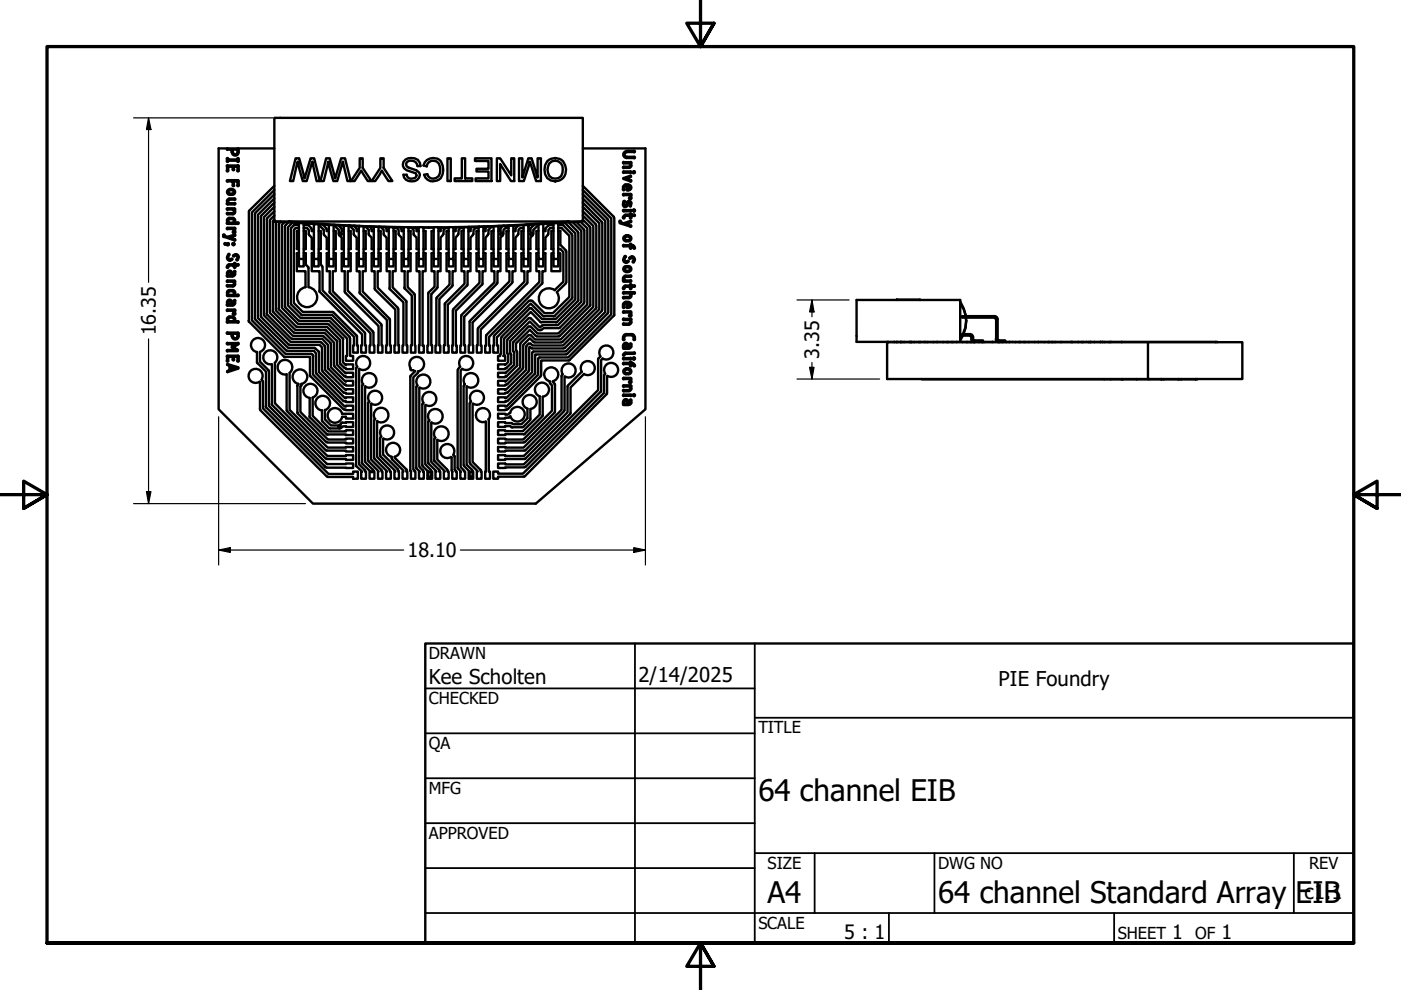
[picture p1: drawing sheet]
<svg xmlns="http://www.w3.org/2000/svg" width="297mm" height="210mm" viewBox="0 0 297 210" stroke-linecap="round" stroke-linejoin="round" font-family="sans-serif">
<defs><g id="words">
<g font-size="6.3">
<text x="160.8" y="169.9">64 channel EIB</text>
<text x="162.8" y="191.4">A4</text>
<text x="198.9" y="191.6">64 channel Standard Array</text>
<text x="274.7" y="191.6">EIB</text>
</g>
<g font-size="4.3">
<text x="90.9" y="145.1">Kee Scholten</text>
<text x="135.4" y="144.5">2/14/2025</text>
<text x="211.7" y="145.5">PIE Foundry</text>
<text x="276.6" y="190.7">c1.1</text>
</g>
<g font-size="4.2">
<text x="33" y="71.1" transform="rotate(-90 33 71.1)">16.35</text>
<text x="173.7" y="76" transform="rotate(-90 173.7 76)">3.35</text>
<text x="86.4" y="118.1">18.10</text>
<text x="179" y="199.1">5 : 1</text>
<text x="248.5" y="199.1">1</text>
<text x="259" y="199.1">1</text>
</g>
<g font-size="3.5">
<text x="90.9" y="139.7">DRAWN</text>
<text x="90.9" y="149.3">CHECKED</text>
<text x="160.8" y="155.5">TITLE</text>
<text x="90.9" y="158.8">QA</text>
<text x="90.9" y="168.3">MFG</text>
<text x="90.9" y="177.8">APPROVED</text>
<text x="162.8" y="184.2">SIZE</text>
<text x="198.9" y="184.2">DWG NO</text>
<text x="277.6" y="184.2">REV</text>
<text x="160.8" y="196.9">SCALE</text>
<text x="237" y="199.1">SHEET</text>
<text x="253.4" y="199.1">OF</text>
</g>
</g></defs>
<!-- layer: Visible (ANSI) -->
<g fill="none" stroke="#000" stroke-width=".51">
<path d="M48.1 34.2l.1 .1 .2-.2h2v.1M48.1 36.2l.1 .2 .2-.2M48.1 33.7l.1-.2 .2 .2M48.1 33.7v.5M48.1 35.2v1M48.2 35l-.1 .2M48.2 31.5l-.1 .1 .1 .2M48.3 38.5h1v.8l.2 .2 .2-.2M48.3 31.7h.8v.5M48.3 35.1h2.2M48.4 33.7v.1h2v-.1M49.1 32.3a.73 .73 0 0 0 .8 .7 .73 .73 0 0 0 .7-.7"/>
<path d="M49.3 32.2v-.5h1.1v.5M49.4 32.3a.48 .48 0 0 0 .5 .4 .48 .48 0 0 0 .5-.4M49.6 35.9v-.6h.8v.9M49.6 39.3v-.8h.8v.8M49.7 35.9l-.3 .2-.1-.8h-.9v.9M50.3 33.7l.2-.2 .1 .2M50.3 36.2l.2 .2 .1-.2M50.5 35l.1 .2v1M50.5 31.5l.1 .1M50.5 38.3v.1M50.5 38.2h-2.3l-.1 .2 .1 .1M50.6 33.7v.6l-.3-.1"/>
<path d="M50.6 38.3v1l-.1 .2-.2-.2M50.6 31.6v.6M58.2 31.5h-11.8v55.3l20 20h47.2l23.2-20v-55.3h-13.2M58.2 39.4l-5.4 5.5M58.2 25h65.4v22h-65.4zM62.7 33.6h.7l1.2 4.2 1.2-4.2h.8l1.2 4.8h-.7l-.9-4.1-1.2 4.1h-.8l-1.1-4.1-.9 4.1h-.7zM69.2 33.6h.7l1.2 4.2 1.2-4.2h.9l1.2 4.8h-.7l-1-4.1-1.2 4.1h-.8l-1.1-4.1-1 4.1h-.7zM76.3 33.6h.6v2l1.8 2.8h-.7l-1.4-2.2-1.4 2.2h-.8l1.9-2.8zM80.6 33.6h.7v2l1.9 2.8h-.8l-1.4-2.2-1.4 2.2h-.8l1.8-2.8zM86 33.8a2 2 0 0 1 3.2 1.4h-.7a1.34 1.34 0 0 0-.9-1.1 1.34 1.34 0 0 0-1.4 .4v.8l2.1 .8 .5 .4a1.34 1.34 0 0 1-.1 1.4 1.34 1.34 0 0 1-1.4 .6 1.54 1.54 0 0 1-1.8-1.4h.7a.89 .89 0 0 0 1.1 .8l.6-.1 .3-.3 .1-.3-.2-.5-1.9-.6a1.3 1.3 0 0 1-.2-2.3zM90.5 33.9a2.16 2.16 0 0 1 2.5-.1 2.16 2.16 0 0 1 1 2.2 2.11 2.11 0 0 1-1.6 2.4 2.11 2.11 0 0 1-2.5-1.3l.7-.2a1.44 1.44 0 0 0 1.8 .9 1.44 1.44 0 0 0 .9-1.8 1.58 1.58 0 0 0-1.9-1.9l-.8 .7-.1 .5-.7-.2 .2-.6zM94.9 33.6h.7v4.8h-.7z"/>
<path d="M97.9 33.6h.7v4.2h1.5v.6h-3.7v-.6h1.5zM100.7 33.6h3.5v4.8h-3.4v-.6h2.8v-1.4h-2.6v-.6h2.6v-1.7h-2.9zM105.3 33.6h.7l2.4 3.6v-3.6h.6v4.8h-.7l-2.3-3.6v3.6h-.7zM110 33.6h.7v4l1.3-4h.7l1.3 4v-4h.7v4.8h-1l-1.4-4.1-1.2 4.1h-1.1zM116 34.2a2.39 2.39 0 0 1 3.1-.3 2.39 2.39 0 0 1 .8 3 2.28 2.28 0 0 1-2.6 1.5 2.28 2.28 0 0 1-1.9-2.4l.2-1zM116.5 34.6a1.63 1.63 0 0 1 1.9-.4 1.63 1.63 0 0 1 .9 1.7 1.65 1.65 0 0 1-1.6 2 1.65 1.65 0 0 1-1.6-1.9zM123.6 39.4l6.5 6.5M132.1 39.6v.6M132.2 34.6h1.4l-.1 .7h-1.3M132.2 34.4h1.5M132.2 36.6h1.5M132.2 36.4h1.5"/>
<path d="M132.2 34.3l-.1 .2 .1 .1M132.2 35.3l-.1 .2 .1 .2M132.2 36.4l-.1 .1 .1 .2M132.3 39.6v.6M132.6 39.3h.2v.9M132.6 39.1h.6M132.6 39.4l-.2 .2M132.6 39.2l-.4 .2-.1 .2M132.8 33.2h1.7l.1 .2-.1 .2M132.8 32h1.7l.1 .1-.1 .2M132.8 32.2h1.7M132.8 33.5h1.7"/>
<path d="M132.9 32.3a.48 .48 0 0 0-.5 .5 .48 .48 0 0 0 .5 .4M132.9 32a.73 .73 0 0 0-.8 .8 .73 .73 0 0 0 .8 .7M133.2 39.3h-.1v.8h.1M133.3 39.4a.35 .35 0 0 1 .3 .4 .35 .35 0 0 1-.3 .3M133.3 39.2a.6 .6 0 0 1 .6 .6 .6 .6 0 0 1-.6 .6M133.7 34.3l.2 .2v.7l-.3 .3-1.4 .1M133.7 36.4l.2 .1-.2 .2M133.7 37.4v-.2l-1.6 .6 1.6 .7M133.7 38.2l.1 .2-.2 .1M133.8 37.5l-1.1 .3 1.1 .4M134.2 36.6l.1 .1M134.2 36.4v.1"/>
<path d="M134.3 36.4l-.1 .1M134.4 36.3h.1M134.5 36.4l.1 .1M134.6 36.6l-.2 .1M134.6 36.4v.1M47.3 50.1l.1 .2M47.4 49.9v.2M47.4 50.2l2.3 .8M47.8 51.6h.6M47.8 51.5l-.2 .2 .1 .1 .7 .2M48.1 56.6l.1 .2 .2-.2M48.1 43.2l.1 .1h1.5"/>
<path d="M48.1 58.5l.1 .1h1.1M48.1 42.6v.6M48.3 44.4h1.3v.6l-.2 .2h-1.1M48.3 48.5h1.3v.6h-.1M48.3 59.7h1.3v.5M48.4 51.5l.1 .2M48.4 42.6v.5h1.3M48.5 51.7l-.1 .3M48.5 57.7l.4 .1 .1 .6h-.6zM48.6 46.5h.9l.1 .7h-1.2v-.5l.2-.2M48.6 46.2l1 .1 .2 .4v.5h.7M48.6 56.3h1v.3"/>
<path d="M48.6 42.1h1.1M48.6 42.3h1.1M48.6 46.2l-.4 .2-.1 .9M48.6 56.3l-.2 .3M48.6 56a.49 .49 0 0 0-.5 .6M48.6 42.1l-.4 .3-.1 .2M48.6 42.4l-.2 .2M48.6 54v-.2a.67 .67 0 0 0-.4 1.1 .67 .67 0 0 0 1.1 0h-.2M48.7 54l-.3 .7a.35 .35 0 0 0 .2 .3 .35 .35 0 0 0 .4-.1M48.7 40.3h.5M48.7 40h.5M48.7 40.4a.35 .35 0 0 0-.3 .3 .35 .35 0 0 0 .3 .4h.5"/>
<path d="M48.7 40.1a.6 .6 0 0 0-.6 .6 .6 .6 0 0 0 .6 .6h.5M49.2 40.4a.35 .35 0 0 1 .4 .3 .35 .35 0 0 1-.4 .4M49.2 40.1a.6 .6 0 0 1 .6 .6 .6 .6 0 0 1-.6 .6M49.3 51.7v.2M49.3 58.4h-.1v-.5a.54 .54 0 0 0-.5-.5 .54 .54 0 0 0-.6 .5v.6M49.3 51.8l.1 .1M49.4 51.6h.1M49.4 52h.1M49.4 54.2l.2 .2a.44 .44 0 0 1 .7-.1 .44 .44 0 0 1-.1 .7M49.4 51.5l-.1 .2M49.5 49.3h.2M49.5 54.2a.66 .66 0 0 1 1-.1 .66 .66 0 0 1-.1 1"/>
<path d="M49.5 49.1l-.2 .1 .2 .2M49.6 51.5l.1 .2M49.6 56.6l.2 .2 .1-.2M49.6 55.9v.1h-1M49.6 55.9l.2-.2 .1 .2M49.6 58.1l-.2 .2M49.7 51.7v.2M49.7 49.7l.2 .1-.1 .2M49.7 51.8l-.1 .2M49.7 44.2h-1.5l-.1 .1 .1 .2M49.7 49.8l-1.4 .4-.7-.2-.1-.3-.2 .2M49.7 48.3h-1.5l-.1 .2 .1 .1"/>
<path d="M49.7 59.5h-1.5l-.1 .1 .1 .2M49.8 48.3l.1 .2M49.8 44.2v.7l-.2 .5h-1.3l-.2-.1 .1-.2M49.8 59.5v.1M49.8 43l.1 .2-.1 .1M49.8 42.1l.1 .1-.1 .2M49.8 50l-1.2 .4 1.2 .3M49.8 50.7l.1 .2-.2 .1M49.8 55.9v.1h.7M49.8 48.4v.8M49.8 57.6v.5M49.8 59.6v.6"/>
<path d="M49.8 58.1l-.2 .4-.2 .1M49.9 57.6l-.3-.1v.6M49.9 49.2l-.1 .2M50.1 55l.1 .2h.2M50.5 47.2l.1 .1-.1 .2h-2.2l-.2-.2M50.5 56l.1 .2-.8 .1v.3M52.8 44.9v23.1M54 45.4l.1 22.3M54.1 45.3l-.1 .2M55.4 45.8l-.1 21.2M56.6 46.5v20M57.9 46.8v19.3"/>
<path d="M58.2 42.1l-3.5 3.5v21.8l6.4 6.4h5.6M58.2 43.9l-2.3 2.2v20.7l5.7 5.7h6.3M58.2 45.7l-1 .9v19.7l4.9 4.9h6.4M58.2 44.8l-1.6 1.7M58.2 40.3l-4.8 4.8v22.8l7.1 7.1h5.4l.2 .1 .3 .4M58.2 47l12.1 .7 12.1 .5M58.2 41.2l-4.1 4M58.2 43l-2.8 2.8M58.2 46.6l-.3 .2M58.6 47l-.1 .2v18.6l4.1 4.1h6.4M59.2 47.4l-.1 18M59.4 47.1l-.2 .2"/>
<path d="M60.3 47.1l-.5 .6v17.5l3.4 3.5h6.3M60.4 48l.1 17.1M61.2 47.2l-.8 .9M61.2 47a335.1 335.1 0 0 0 24.4 1.2h-2.2M61.7 48.4v16.1M62 47.2l-1 1v16.5l2.7 2.7h6.4l4 4M62.3 47.8l-.6 .6M62.5 47.7l-.2 .1M62.5 47.7h.9M63.4 53.7h-.5v3.8h1.9v3.4M63.4 48.4h-.7l-.4 .3v15.5l1.9 1.9h6.3M63.4 47.3v7.6h1v1.6h-1v-1.6"/>
<path d="M63.4 49h-.5v3.8h.5M64.4 48.4h.7l.4 .3 .1 1.1M64.4 49h.4v3.8h-.4M64.4 53.7h.4v2.4l.5 .5M64.4 47.7h.8M64.4 47.4v7.5M65.2 47.7l.8 .7M65.3 56.6l.1 4.3M65.5 49.8l.6 .6v2.4h.4M66 48.4v.2M66.1 48.6v.4h.4M66.5 53.7h-.4v3.8h1.7v4.2"/>
<path d="M66.5 47.5v7.4h1.1v-7.3M66.5 54.9v1.6h1.1v-1.6M66.9 47.5h.1M67.6 47.7l1 1 .1 1.1M67.6 53.7h.4v2.4l.3 .3M67.6 49h.4v3.8h-.4M68.2 56.4l.1 .2M68.4 56.6v5l8.9 8.9M68.5 47.7l.7 .7M68.7 49.8l.6 .6v2.4h.4M69.1 48.4l.1 .2M69.3 48.6v.4h.4"/>
<path d="M69.7 53.7h-.4v3.8h.6v4.4M69.7 47.7v7.2h1v1.6h-1v-1.6M70.7 53.7h.5v3.8h-.7v4.3l8.6 8.5M70.7 49h.5v3.8h-.5M70.7 47.7v7.2M70.8 47.7l1 1v.9a.29 .29 0 0 1 .2-.3 .29 .29 0 0 1 .3 .1M71.8 47.8l.6 .6 .1 .6h.4M72.3 49.4l.2 .1a.36 .36 0 0 1-.5 .4l-.1-.1 .6 .6v2.4h.4M72.9 53.7h-.4v3.8h.6v4.3M72.9 47.9v7h1v1.6h-1v-1.6M73.9 53.7h.5v3.8h-.7v4.1l7.1 7.1M73.9 49h.5v3.8h-.5"/>
<path d="M73.9 47.9v7M74.2 47.9l.8 .8 .1 1.1 .5 .6v2.4h.5M75.1 47.9l.4 .5M75.5 48.3l.1 .7h.5M76.1 53.7h-.5v3.8h.7v4.4M76.1 48v6.9h1v1.6h-1v-1.6M77.1 53.7h.4v3.8h-.6v4.3l5.6 5.7M77.1 49h.4v3.8h-.4M77.1 48v6.9M77.5 48l.7 .7v1.1l.6 .6v2.4h.4M78.4 48l.3 .4M78.7 48.4v.2"/>
<path d="M78.8 48.6v.4h.4M79.2 53.7h-.4v3.8h.6v3.6M79.2 48v6.9h1.1v1.6h-1.1v-1.6M80.3 53.7h.4v3.8h-.6v3.5l4.2 4.2 .1 .3M80.3 49h.4v3.8h-.4M80.3 48.1v6.8M80.7 48.1l.6 .6 .1 1.1 .6 .6v2.4h.4M81.6 48.1l.3 .3M81.9 48.3l.1 .7h.4M82.4 53.7h-.4v3.8h.6v3.6M82.4 54.9v1.6h1v-1.6h-1v-6.7h1v6.7M83.4 53.7h.5v3.8h-.7v3.4l2.9 2.9"/>
<path d="M83.4 48.4h.7l.4 .3 .1 1.1 .6 .6v2.4h.4M83.4 49h.5v3.8h-.5M84.8 48.2l.2 .2M85 48.4l.1 .2M85.2 48.6v.4h.4M85.6 53.7h-.4v3.8h.6v3.5M85.6 48.2h1v6.7h-1zM85.6 54.9v1.6h1v-1.6M86.6 53.7h.5v3.8h-.7v3.4l1.4 1.4M86.6 49h.5v3.8h-.5M86.6 48.2h2.2M87.2 48.2l.5 .5v1l.6 .7v2.4h.5"/>
<path d="M88.1 48.2l.2 .2v.6h.5M88.8 53.7h-.5v3.8h.7v15.8h-.2v1.5h1.1v-1.5h-.3v-15.8h.6v-3.8h-.4M88.8 54.9v1.6h1v-1.6h-1v-6.7h1v6.7M89.8 49h.4v3.8h-.4M89.8 48.2h2.1M91.9 53.7h-.4v3.8h.6v3.3l-1.2 1.2M91.9 54.9v1.6h1.1v-1.6h-1.1v-6.7h1.1v6.7M91.9 49h-.4v3.8h.4M93 53.7h.4v3.8h-.6v3.4M93 48.2h2.1M93.5 48.4l-.1 .6h-.4M93.7 48.2l-.2 .2"/>
<path d="M93.9 49.8l-.5 .6v2.4h-.4M94 49.6l-.1 .2M95.1 48.4h-.7l-.4 .3v.9M95.1 53.7h-.4v3.8h.6v2.9l-2.7 2.8M95.1 48.2h1v6.7h-1zM95.1 54.9v1.6h1v-1.6M95.1 49h-.4v3.8h.4M96.1 53.7h.5v3.8h-.7l-.1 3.2M96.7 48.4l-.1 .6h-.5M96.8 48.2l-.2 .2M97.1 49.8l-.5 .6v2.4h-.5M97.2 49.6l-.1 .2"/>
<path d="M98.3 48.4h-.7l-.4 .3v.9M98.3 53.7h-.4v3.8h.6v2.7l-4.1 4.1M98.3 48.2v6.7h1v1.6h-1v-1.6M98.3 48.2h1v6.7M98.3 49h-.4v3.8h.4M99.3 53.7h.5v3.8h-.7l-.1 3.1M99.8 48.4v.6h-.5M100.1 48.1l-.3 .3M100.3 49.8l-.5 .6v2.4h-.5M100.3 49.6l-.1 .2M101.5 48.4h-.7l-.4 .3v.9M101.5 53.7h-.5v3.8h.7v2.5l-5.6 5.7"/>
<path d="M101.5 48.1v6.8h1v1.6h-1v-1.6M101.5 49h-.5v3.8h.5M102.5 53.7h.4v3.8h-.6v2.6M102.5 48v6.9M102.9 48.6v.4h-.4M103.3 48l-.4 .6M103.4 49.8l-.5 .6v2.4h-.4M103.5 49.6l-.1 .2M104.3 48l-.7 .7v.9M104.6 53.7h-.4v3.8h.6v2.4l-6.9 6.9M104.6 48v6.9h1.1v1.6h-1.1v-1.6M104.6 49h-.4v3.8h.4"/>
<path d="M105.4 59.9l-.1 .3-6.9 7v6.1h.2v1.5h-1v-1.5h.2v-6.3M105.7 53.7h.4v3.8h-.6v2.5M105.7 48v6.9M106 49.6a.35 .35 0 0 0 .3 .3 .35 .35 0 0 0 .3-.1M106.1 48.6v.4h-.4M106.6 49.9l-.5 .5v2.4h-.4M106.6 47.9l-.6 .7M106.7 49.6a.29 .29 0 0 0-.3-.3 .29 .29 0 0 0-.3 .3M107.8 53.7h-.4v3.8h.6v2.2l-8.4 8.6M107.8 48.4h-.7l-.4 .3v.9M107.8 47.9v7h1v1.6h-1v-1.6M107.8 49h-.4v3.8h.4"/>
<path d="M108.6 59.8l-.1 .2M108.8 53.7h.5v3.8h-.7v2.3M108.8 47.9v7M109 47.9l-.2 .1M109.4 48.4l-.1 .6h-.5M109.9 49.6l-.6 .8v2.4h-.5M109.9 47.8l-.6 .6M110 47.8h-.1M111 53.7h-.4v3.8h.6v2.2l-9.8 9.8M111 48.4h-.7l-.4 .3v.9M111 47.7v7.2h1v1.6h-1v-1.6M111 49h-.4v3.8h.4"/>
<path d="M111.8 59.9l-.1 .2M112 53.7h.5v3.8h-.7v2.4M112 47.7v7.2M112.3 47.7l-.3 .3M112.4 49.6a.35 .35 0 0 0 .2 .3 .35 .35 0 0 0 .4-.1M112.5 48.6v.4h-.5M112.5 48.3l-.1 .3M113 49.8l-.5 .6v2.4h-.5M113 49.6a.29 .29 0 0 0-.3-.3 .29 .29 0 0 0-.2 .3M113.3 47.7l-.8 .7M114.2 53.7h-.5v3.8h.7v2.3l-11.3 11.2v2.3h-.2v1.5h1l-.2-3.4 11.2-11.2M114.2 47.6v7.3h1v1.6h-1v-1.6"/>
<path d="M114.2 49h-.5v3.8h.5M114.2 47.7l-1.1 1v.9M115 59.9l-.1 .3M115.2 53.7h.4v3.8h-.6v2.4M115.2 47.5v7.4M115.7 48.4l-.1 .6h-.4M116.2 49.6l-.6 .8v2.4h-.4M117.3 53.7h-.4v3.8h1.9v-3.8h-.4M117.3 48.4h-.7l-.3 .3v.9M117.3 47.7h-.9l-.7 .7M117.3 47.4v7.5h1.1v1.6h-1.1v-1.6M117.3 49h-.4v3.8h.4"/>
<path d="M118.4 49h.4v2.9l1.2 1.4M118.4 52.8h.4l.6 .6v6.3l-1.8 1.8M118.4 48.4h.7l1.6 1.6v13l-3.5 3.4h-1.8l-2.6-2.6M118.4 47.7h.8M118.4 47.3v7.6M119.2 47.7l.3 .1M119.4 47.8l1.8 1.8M119.8 47.2l2.2 2.3v14l-4.2 4.2h-2.9l-2.2-2.3M120 59.9l-2 2M120.1 53.3v6.6M120.6 47.2l2 2.1M120.6 47a339.9 339.9 0 0 1-24.5 1.2h2.2"/>
<path d="M121.2 49.6l.1 .3M121.3 49.9l-.1 13.4M121.4 47.1l1.9 1.8v15.1l-5 4.9h-3.2M122.2 47.1l1.6 1.5M122.6 49.3v14.5l-4.5 4.4M123.1 47l1.4 1.4v16.2l-6.1 6.1h-4.4l-1.5-1.4M123.6 42.1l4.7 4.7v19.3l-8.3 8.4h-6.8M123.6 43.9l3.5 3.4v18.3l-7.7 7.7h-6.5l-.4-.4M123.6 45.7l2.2 2.2v17.2l-6.9 6.9h-5.5l-.9-1M123.6 40.3l6 6v20.3l-9.1 9.2h-6.1M123.6 47l-12.2 .7-12.1 .5M123.6 41.2l5.2 5.3"/>
<path d="M123.6 43l4 4M123.6 44.8l2.7 2.7M123.6 46.6l1.4 1.4M123.7 48.6l.1 .2M123.9 48.8v15.4M125 48.1l.1 .2M125.2 48.3l-.1 16.5-6.4 6.4M126.3 47.6l.1 .2M126.4 47.8v17.6l-7.1 7.1M127.6 47v.2M127.7 47.2v18.5M128.8 46.5l.1 .2"/>
<path d="M129 46.7v19.6M130.1 46l.1 .2M130.2 46.2v20.6M131.3 46.9l.2-.1 .1 .1M131.4 47v.2M131.4 47.2v.1M131.4 47.3l2.3 .7M132.1 40.2l.1 .2 .2-.2M132.1 46.2l.1 .1 .2-.1M132.1 46v.1M132.1 59v.6M132.1 59.6l.1 .1"/>
<path d="M132.2 52.2h1.4v.4M132.2 41.4h1.4v.5h-.1M132.2 44.8h1.5M132.2 44.5h1.5M132.2 59.7h1.5M132.2 41.1h1.5M132.2 44.5l-.1 .1 .1 .2M132.2 51.9l-.1 .2 .1 .1M132.2 41.1l-.1 .2 .1 .1M132.3 59v.5h1.4M132.3 46v.1M132.4 54.3h.3v.2"/>
<path d="M132.5 42.8l-.1 .8 .4-.1M132.5 54.3a.72 .72 0 0 0-.4 1 .72 .72 0 0 0 1 .3l.2-.2-.2-.1M132.5 42.8l-.1-.2a.8 .8 0 0 0 .1 1.3l.5-.3M132.6 45.8h1v.3M132.6 58.5h1.1M132.6 58.7h1.1M132.6 58.5l-.4 .2-.1 .2M132.6 58.7l-.2 .2M132.6 45.6l-.4 .2-.1 .2M132.6 45.8l-.2 .2M132.7 54.5l-.3 .6a.35 .35 0 0 0 .3 .4 .35 .35 0 0 0 .3-.2M132.7 50.1h.5"/>
<path d="M132.7 49.9h.5M132.7 57.4h.5M132.7 57.7h.5M132.7 50.2a.35 .35 0 0 0-.3 .3 .35 .35 0 0 0 .3 .4h.5M132.7 49.9a.6 .6 0 0 0-.6 .6 .6 .6 0 0 0 .6 .7h.5M132.8 40.2l.4 .2M132.9 42.9a.48 .48 0 0 1 .6-.3 .48 .48 0 0 1 .4 .5M133 42.9l-.3 .6M133.2 56.7h-.5a.35 .35 0 0 0-.3 .3 .35 .35 0 0 0 .3 .4M133.2 56.4a.83 .83 0 0 0-1 .4 .6 .6 0 0 0 .5 .8M133.3 50.2a.35 .35 0 0 1 .3 .3 .35 .35 0 0 1-.3 .4M133.3 56.7a.35 .35 0 0 1 .3 .3 .35 .35 0 0 1-.3 .4"/>
<path d="M133.3 49.9a.6 .6 0 0 1 .6 .6 .6 .6 0 0 1-.6 .7M133.3 56.4a.6 .6 0 0 1 .6 .6 .6 .6 0 0 1-.6 .6M133.4 54.7l.1 .2 .2-.1M133.5 42.1h.2M133.5 41.9l-.1 .1 .1 .2M133.5 52.6l.2 .1 .2-.1M133.5 46.2l.2 .1 .2-.1M133.5 51.8l.3-.1 .1 .3a.54 .54 0 0 1 .7 .5M133.5 45.4l.2-.2 .2 .2M133.6 43.1l-.1 .5 .2 .2 .1-.1M133.6 43.1l-.3-.2-.3 .7M133.6 51.9v.1h-1.4"/>
<path d="M133.6 45.4v.1h-1M133.6 46.8l.2 .1-.1 .2M133.7 46.8l-1.5 .5-.6-.3M133.7 41.1l.2 .2M133.7 44.5l.2 .1-.2 .2M133.7 58.4l.2 .2-.2 .1M133.7 59.4l.2 .2-.2 .1M133.7 47.8l.1 .2-.2 .1M133.8 47.1l-1.1 .4 1.1 .4M133.9 43.1l-.2 .6M133.9 45.4v.1h.7l-.1 .3M133.9 41.2v.8l-.2 .2"/>
<path d="M134 54.6l.3 .3M134 54.3a.6 .6 0 0 1 .6 .6M134 54.6l-.3 .2M134 54.4l-.6 .3M134.1 55.4l.1 .2h.2M134.2 44.7l.1 .1M134.2 44.6v.1M134.3 52.5l-.1-.2-.3-.1v.4M134.3 52.6l.2 .1 .1-.1M134.3 44.4l-.1 .2M134.4 52.5v.1M134.4 44.9h.1"/>
<path d="M134.4 44.5h.1M134.4 54.9l-.2 .5M134.5 44.4l.1 .2M134.5 45.8h-.6v.3M134.6 44.7l-.1 .1M134.6 54.9l-.2 .7M134.6 44.6v.1M134.6 52.5v.1M48.1 68.3l.1 .1M48.1 64.6l.1 .2h1.1M48.1 62.6l.1 .1M48.1 62v.6"/>
<path d="M48.1 67.6v.6M48.1 75.5v1.1M48.2 78.7l.1 .2M48.2 72.7l-.1 .1 .2 .2h1.7l-.9 .5M48.2 70.5l-.1 .2 1 .1v.4M48.3 74.5h2.1l-.4-.3h-1.7l-.2 .2 .1 .1M48.3 70.5l2.2 .1M48.3 65.9h1.3v.5h-.1M48.3 72.7h2.2M48.3 68.4h2.2M48.4 62v.5h1.2v-.5M48.4 67.6v.5h1.2v-.5"/>
<path d="M48.4 63.9l.3-.1 .2 .1 .1 .7h-.6zM48.6 61.8h.8l.2 .2M48.6 61.5l1 .1 .2 .4M48.6 67.3h.7M48.6 67.1h.7M48.6 61.8l-.2 .2M48.6 61.5l-.4 .2-.1 .3M48.6 67.4l-.2 .2M48.6 67.2l-.4 .2-.1 .2M48.9 77.6l1.2 .4-1.2 .4zM49.2 73.5v.2M49.3 71.2v-.4h1.1v.4a.48 .48 0 0 1-.5 .5 .48 .48 0 0 1-.5-.4"/>
<path d="M49.3 64.6h-.1v-.5a.54 .54 0 0 0-.5-.6 .54 .54 0 0 0-.6 .6v.6M49.4 67.4l.2 .2M49.4 67.2h.2l.2 .4M49.5 66.6h.2M49.5 66.4l-.2 .2 .2 .1M49.6 76.3v-.6h.8v.9M49.6 64.3l-.2 .2M49.6 60.3l-.2 .2h-1.1M49.7 76.3l-.3 .1-.1-.7h-.9v.9l-.2 .1-.1-.2M49.7 65.6h-1.5l-.1 .2 .1 .1M49.8 65.6l.1 .2M49.8 62v.5h.7"/>
<path d="M49.8 67.6v.5h.7l.1 .2-.1 .1M49.8 63.8v.5M49.8 65.8v.7M49.8 64.3l-.2 .4h-.2M49.8 60.3l-.2 .4h-.2h-1.1l-.2-.1 .1-.2M49.9 63.8l-.3-.2v.7M49.9 66.6l-.1 .1M50.5 62.5l.1 .1-.1 .2h-2.2M50.5 72.7l.1 .1-.1 .2M50.5 78v.1M50.5 77.9l-2.3-.7v.2l.4 .2v.9l-.4 .1M50.5 73l-1 .6 1 .6h-.5l-.9-.5"/>
<path d="M50.5 78.1l-2.2 .8M50.6 70.6v.7a.73 .73 0 0 1-.7 .7 .73 .73 0 0 1-.8-.7M50.6 75.6l-.1-.2h-2.3l-.1 .2M50.6 75.5v1l-.1 .2-.2-.2M52.7 68l.1 .3M52.8 68.2l7.4 7.4M54.1 67.7l6.6 6.6M54.5 76.8l1.9 2v7.4M54.5 74.6v2.2M55.1 74.6v2.1l1.8 1.8M55.1 74.6a1.49 1.49 0 0 0 .8-2.4 1.49 1.49 0 0 0-2.5 .2 1.49 1.49 0 0 0 1.1 2.2M55.3 67l.1 .2 6 5.9"/>
<path d="M56.5 66.5l.1 .2M56.6 66.7l5.1 5.1M56.9 78.5l.1 .2M57 78.6v7.5l12.2 12.2M57.7 77.3v8.3M57.9 66.1l4.4 4.4M58.3 76.9a1.49 1.49 0 0 0-.3-2.4 1.49 1.49 0 0 0-2.2 1 1.49 1.49 0 0 0 1.8 1.7M58.3 76.9v8.6l11.1 11.2h3.9v-.2h1.6v1h-1.6v-.2h-4M59.1 65.4l.1 .3M59.2 65.6l3.8 3.7M60.2 75.6l.2 .1M60.4 75.7h5.3v3.9"/>
<path d="M60.5 65.1l2.8 2.9M60.7 74.3l5.8 .1 .5 .5v4.1M60.8 79.3v7.7M61.4 79v7.9l8.1 8 5.4-.1v.9h-1.6v-.2h-4.2M61.4 79a1.56 1.56 0 0 0-.2-2.5 1.56 1.56 0 0 0-2.3 1.1 1.56 1.56 0 0 0 1.9 1.8M61.5 73.1h6.3l.5 .5v4.9M61.7 64.6l2.4 2.2M61.8 71.8l.2 .1M62 71.9h6.3l1.2 1.2v4.9M62.3 70.5l6.5 .1 2 2v4.8M63.1 69.3h6.2l2.8 2.7v4.9M63.3 68h6.5l3.8 3.8v3.7h-.3v1h1.6v-1h-.7v-3.8"/>
<path d="M64.1 66.8h6.3l4.7 4.6-.2 3.4h1v-1.5h-.2v-2M64.8 60.9a2.13 2.13 0 0 0-1.5 3.2 2.13 2.13 0 0 0 3.6 0 2.13 2.13 0 0 0-1.5-3.2M65.7 79.6l.1 .2M65.8 79.8l7.2 7M66.4 75.5v3.9l6.7 6.8h.2v-.2h1.6v1l-1.9-.2M66.6 73.8l1 .7M67.1 79.1v.2M67.1 79.3l5.7 5.7M67.5 74.5l.1 .2M67.6 74.8v4.1l5.6 5.5h.1v-.2h1.6v1.1h-1.6v-.2h-.3M67.7 61.7l9.1 9.2v2.4h-.2v1.5h1l-.3-4.3M67.9 72.6l.9 .7"/>
<path d="M68.3 78.5l.1 .2M68.4 78.8l4.7 4.5M68.4 71.3l1.7 1.4M68.8 73.3l.1 5.1 4.3 4.2 .1-.1h1.6v1h-1.6v-.2h-.2M68.9 69.9l2.5 2.3M69.5 68.7l3.3 3.2M69.5 78l.1 .2M69.7 78.2l3.2 3.2M69.8 61.9l.2 .2M70 62.1l8.5 8.5v2.7h-.1v1.5h1v-1.5h-.2v-2.8M70.1 72.8l.1 5.1 3.1 3v-.2h1.6v1.1h-1.6v-.2h-.2M70.5 66.2l.2 .1"/>
<path d="M70.7 66.3l4.9 4.8M70.9 77.5v.2M70.9 77.7l2.3 2.1M71.4 72.2l.1 .3M71.4 72.5v4.8l1.9 1.9v-.2h1.6v1h-1.6v-.2h-.1M72.1 77l.1 .2M72.2 77.2l.8 .7M72.7 71.9v4.9l.6 .6v-.1h1.6v1h-1.6l-.1-.2M73 77.9l.2 .1M73.1 61.8l.1 .2 7.1 7.1-.2 5.7h1v-1.5h-.2l-.1-4.5M74.1 71.4l.1 .2M75.5 78.2l.3-.4a1.49 1.49 0 0 1 1-2.3 1.49 1.49 0 0 1 1.7 1.8 1.49 1.49 0 0 1-2.3 .9"/>
<path d="M75.5 78.1v20.5M75.5 71.1l.1 .2M76.2 62l5.8 5.9v5.4h-.1v1.5h1v-1.5h-.2v-5.6M76.2 78.2l-.1 20.3 1.2 1.2M79 70.3l.1 .2M79.4 61.2l.1 .2 4.3 4.2v7.7h-.2v1.5h1v-1.5h-.1v-7.8M82.5 67.6l.1 .2M82.5 61.1l.2 .2M82.7 61.3l2.8 2.8v9.2h-.2v1.5h1.1v-1.5h-.2v-9.3M85.7 61l.1 .2M85.9 61.2l1.4 1.4v10.7h-.2v1.5h1v-1.5h-.2v-10.8M86.1 63.8l.1 .2"/>
<path d="M87.1 79.7l-.1 20M87.5 78.5l-.4-.1a2.55 2.55 0 0 1 .1-2.2 1.56 1.56 0 0 1 2.5 .2 1.56 1.56 0 0 1-1 2.3M87.5 78.5l.5 .2M87.8 62.3l.1 .2M88 78.7l-.9 1M88.6 78.7v.1M88.6 78.9l-1 1.1v19.5l.2 .2M90.9 62l-.1 .2M92.6 61.1l-1.2 1.3v10.9h.2v1.5h-1v-1.5h.2v-11M92.7 60.9l-.1 .2M95.8 60.7l-2.6 2.7v9.9h.1v1.5h-1v-1.5h.2v-10.1M97 78.5v20.7"/>
<path d="M97.2 78.2l-.1 .2M97.5 77.8l-.3 .4M97.6 77.8a1.49 1.49 0 0 1 1-2.3 1.49 1.49 0 0 1 1.7 1.8 1.49 1.49 0 0 1-2.3 .9M97.9 66.8l-.1 .2M98 78.2l-.3 .4v20.4l.6 .7M99 60.6l-4.1 4v8.7h.2v1.5h-1v-1.5h.2l.1-9M101.4 69.5l-.1 .2M102.3 60.1l-5.7 5.8v7.4h.2v1.5h-.9l.1-9M106 75.3v.2h-.4v1h1.5v-1h-.4l.1-.2M106.1 75.1l-.1 .2M106.2 71.7v3.3l-.1 .1M106.4 71.4l-.1 .2"/>
<path d="M106.9 75.1l-.1 .3M107.5 79.8l-.3 .1M107.5 72.2v2.7M107.6 74.9l.2 .3v1.5l-.7 .7v-.1h-1.5v1h1.5l.1-.2M108.1 74.8l.2 .3M108.3 77.1l-1.1 1M108.4 75.1v1.8M108.4 76.9l-.1 .3M108.5 60l-8.3 8.4 .1 6.4h-.9v-1.5h.2v-5.1M108.8 72.7v1.6M108.8 74.4l.2 .3M108.9 72.5l-.1 .2"/>
<path d="M109 74.6v2.7l-1.9 1.9v-.2h-1.5v1h1.5l.2-.2M109.7 74.6v2.8M109.7 77.4l-2.3 2.3M110.4 72.8l-.1 5.1-3.1 3-.1-.2h-1.5v1.1h1.5v-.2h.2M110.8 78.2l-3.2 3.2M110.9 78l-.1 .2M111.7 73.3l-.1 5.1-4.3 4.2-.2-.1h-1.5v1h1.5v-.2l.5-.1M111.7 60.1l-9.8 9.8v3.4h.2v1.5h-1v-1.5h.2v-3.5M112.1 67.5l-4.5 4.6M112.1 78.8l-4.5 4.4M112.1 72.9l-.5 .4M112.1 71l-1.7 1.7"/>
<path d="M112.1 69.3l-3.2 3.2M112.1 72.9h.4M112.1 69.3h.4M112.1 67.5h.4M112.1 63.8l-7.3 7.4M112.1 78.5v.2M112.2 65.4h.5M112.3 65.4l-5.9 6M112.5 63.7l-.3 .1M112.5 71.1h-.4M112.5 63.7l.3 .1M112.5 73.8l-.2-.3-.1 .1v4.9"/>
<path d="M112.5 67.5l2 1.9 .4-.3M112.6 73.7l.2 .1M112.8 73.9h6.7M112.8 74.8v4.1l-5.5 5.5h-.2v-.2h-1.5v1.1h1.5v-.2h.3M113.1 72.5l-.8-.8-1.4 1.4v4.9M113.1 72.5l.2 .1M113.1 74.5l-.3 .3M113.3 72.6h5.7M113.3 79.3l-5.7 5.7M113.5 79.1l-.1 .2M113.6 71.2l-1.3-1.3-2.9 2.9v1.5l.2 .3M113.6 71.2l.2 .1"/>
<path d="M113.9 71.3h4.6M114.1 76.1v3.3l-6.7 6.8h-.3v-.2h-1.5v1l1.9-.2M114.1 69.9l-1.8-1.7-4.2 4.1v2.5M114.1 69.9l.3 .1M114.4 75.8l-.3 .3M114.5 68.3l.3 .1M114.6 68.2l-2.1-2.1-5.6 5.7v3.4M114.7 79.6l-7 7.1M114.8 69.9l-.3 .1M114.8 68.3h3.1M115.1 69l-.2 .1M115.1 67l.2 .1"/>
<path d="M115.1 67l-2.6-2.6-7.2 7.1v1.8h.3v1.5h-1l.2-3.6M115.3 67h2.1M117.6 61.5a2.13 2.13 0 0 0-3.3 1.3 2.13 2.13 0 0 0 2.5 2.5 2.13 2.13 0 0 0 1.3-3.3M117.6 67l-.2 .1M118.1 68.3l-.2 .1M118.4 69.6h-3.1l-.5 .3M118.7 71.2l-.2 .1M119.1 79.6v7.3l-8.1 8-5.4-.1v.9h1.5v-.2h4.2l8.3-8.3M119.2 72.5l-.2 .1M119.3 79.4a1.49 1.49 0 0 1 1-2.3 1.49 1.49 0 0 1 1.7 1.7 1.49 1.49 0 0 1-2.3 1M119.3 79.4l-.2 .1M119.7 73.7l-.2 .1"/>
<path d="M119.8 79.9l-.1 7.1M120.1 75.2h-6.6v3.8M120.2 75l-.2 .1M120.6 76.4h-5.9v3.2M120.8 76.3l-.3 .1M121.2 63.3l-3.6 3.7M123.3 78.8l-2.9 3M123.4 78.9a1.49 1.49 0 0 1 .9-2.3 1.49 1.49 0 0 1 1.8 1.6 1.49 1.49 0 0 1-2.3 1.1l-2.8 2.8-.1 5.7M123.8 64.1l-5.1 5.4-.2 .1M126.9 76l-.1 6.7-15.7 15.8h-4v-.2h-1.5v.9l5.6-.1M127.3 75.6a1.49 1.49 0 0 1 1-2.3 1.49 1.49 0 0 1 1.7 1.7 1.49 1.49 0 0 1-2.3 1M127.3 75.6l-.4 .4"/>
<path d="M127.6 65.9l-7.8 7.9M127.6 65.7v.2M127.8 76l-.4 .4-.1 6.7-15.9 15.9h-.2M128.1 79.7v3.6l-17.2 17.1h-5.3v-.4h-1v1.5h1v-.4h5.4M128.2 79.4l-.1 .2M128.3 79.3l-.2 .1M128.3 79.2a1.49 1.49 0 0 1 1-2.2 1.49 1.49 0 0 1 1.7 1.7 1.49 1.49 0 0 1-2.2 1M128.8 79.7l-.1 3.7M128.8 66.5l-8.5 8.5M128.9 66.2l-.1 .2M130.1 67l-9.3 9.3M130.2 66.7l-.1 .3"/>
<path d="M132.1 61.2l.1 .1 .2-.1M132.1 71.9l.1 .2 .2-.2M132.1 64.5v.8l.3-.1M132.1 61.1h.1M132.1 71.5v.5M132.1 73.3v.5M132.1 73.8l.1 .1M132.1 73.2a.54 .54 0 0 1 .6-.5 .54 .54 0 0 1 .5 .5M132.2 66.3h1.4v.5h-.1M132.2 67.9h1.4v.5M132.2 61.9h2.3l.1 .2-.1 .2M132.2 62.2h1.4v.5"/>
<path d="M132.2 77.2h1.4v.4M132.2 66h1.5M132.2 76.2h1.5M132.2 75.9h1.5M132.2 68.9h1.1M132.2 68.6h1.1M132.2 67.6h1.5M132.2 73.9h1.1M132.2 66l-.1 .2 .1 .1M132.2 75.9l-.1 .1 .1 .2M132.2 68.6l-.1 .1 .1 .2M132.2 67.5l-.1 .2 .1 .2"/>
<path d="M132.2 61.9l-.1 .2 .1 .2M132.2 63l-.1 .1 .1 .2M132.2 76.9l-.1 .2 .1 .2M132.3 73.3v.4h.7v-.4M132.3 61.1h.1M132.3 64.5v.6M132.3 71.5v.5M132.4 73.2l.3-.3 .3 .3M132.6 64.2h.2v1l.2 .1M132.6 60.8h1v.3M132.6 74.8h1.9M132.6 64h.6"/>
<path d="M132.6 64.3l-.2 .2M132.6 64l-.4 .3-.1 .2M132.6 74.8l-.4 .2-.1 .3M132.6 60.6l-.4 .2-.1 .2M132.6 75l-.3 .4-.2-.1M132.6 60.8l-.2 .2M132.7 78.3h.5M132.7 78.1h.5M132.7 78.4a.35 .35 0 0 0-.3 .3 .35 .35 0 0 0 .3 .4h.5M132.7 78.1a.6 .6 0 0 0-.6 .6 .6 .6 0 0 0 .6 .6h.5M133 65.2h.2M133.2 64.2h-.1v.8h.1"/>
<path d="M133.2 73.3v.4h.1M133.3 78.4a.35 .35 0 0 1 .3 .3 .35 .35 0 0 1-.3 .4M133.3 64.3a.35 .35 0 0 1 .3 .3 .35 .35 0 0 1-.3 .4M133.3 78.1a.6 .6 0 0 1 .6 .6 .6 .6 0 0 1-.6 .6M133.3 64a.6 .6 0 0 1 .6 .6 .6 .6 0 0 1-.6 .6M133.5 67h.2M133.5 66.8l-.1 .1 .1 .2M133.5 61.2l.2 .1 .2-.1M133.5 76.8l.2-.1 .2 .1M133.5 60.4l.2-.2 .2 .2M133.5 73l.2-.2 .2 .2M133.6 73.4l-.2 .2"/>
<path d="M133.6 68.3l-.2 .3M133.6 62.7l-.2 .3h-1.2M133.6 76.8v.1h-1.4M133.6 60.4v.2h-1M133.6 72.9v.5M133.7 67.5l.2 .2M133.7 66.1l.1 .1M133.7 75.9l.2 .1-.2 .2M133.9 66.9l-.2 .2M133.9 73.4l-.1 .3-.4 .2M133.9 68.3l-.3 .4-.2 .1M133.9 62.7l-.3 .5h-1.4"/>
<path d="M133.9 76.8v.1h.2M133.9 60.4v.2h.6M133.9 66.1v.8M133.9 67.7v.7M133.9 72.9v.5M134 70.8a.6 .6 0 0 1 .6 .6M134 71.1l.3 .3M134 71.1h-1.3l-.3 .3M134 70.8h-1.3a.6 .6 0 0 0-.6 .6M134.1 77.3l.2 .2M134.1 77l.3 .1 .2 .4M134.1 77.2h-.2l-.1 .4-.3-.1"/>
<path d="M134.2 76.1l.1 .1M134.2 76v.1M134.3 71.9l.2 .2 .1-.2M134.3 75.8l-.1 .1M134.4 71.5v.5M134.4 77.4v.2M134.4 76.2h.1M134.4 75.9h.1M134.5 75.8l.1 .3M134.5 74.7l.1 .2-.1 .1h-1.9M134.5 60.5l.1 .3h-.7v.3M134.5 62.2h-.6v.5"/>
<path d="M134.6 76.1l-.1 .1M134.6 77.4l-.1 .3-.2-.2M134.6 71.5v.5M188.1 72.5v.1M188.3 72.5h-6.7v-8.9h22v8.9M189.6 72.5l-1.3 .1M189.6 72.5h.6M189.6 72.5v.1M190.1 72.5v.1M190.2 72.5h.7M190.2 63.5l4.9 .1M190.2 63.5l-.1 .1"/>
<path d="M190.2 63.5v.1M190.2 72.5v.1M190.9 72.5h.8M190.9 72.5v.1M191 72.5v.1M191.3 72.5v.1M192.9 72.5l-1.2 .1M192.9 72.5h1.9M192.9 72.5v.1M193 72.5v.1M193.2 72.5v.1M193.3 72.5v.1"/>
<path d="M193.9 72.5v.1M195 63.5v.1M195.1 72.5l-.3 .1M196.1 72.5l-1 .1M196.1 72.5h.6M196.1 72.5v.1M196.7 72.6h1.2M197.9 72.5h.8M198.7 72.5l1.3 .1M198.7 72.5v.1M200 72.5h.8M200.8 72.6h.2"/>
<path d="M201 72.5h.8M201.8 72.6h.3M202.1 72.5h.7M202.8 72.5l1.3 .1M202.8 72.5v.1M203.6 63.9l.7 1.5 .5 1.6-.5-1.4-.7-1.2M204.1 72.5h.8M204.2 71.2l-.6 1M204.8 67.3l.1 .7M204.9 68l-.2 1.5-.4 1.3M204.9 68l-.2 1.5-.5 1.3M205.2 72.5l-.3 .1"/>
<path d="M205.6 71.2l.3 .3M205.7 72.6h.2M205.7 72.5l-.5 .1M205.7 71.2h-1.7v-.4h1.6a.67 .67 0 0 1 .7 .7M205.9 72.5h.8M205.9 71.9a.67 .67 0 0 0 .7 .7M206 71.5v.4M206.3 71.5l.2 .6 1.9 .1v.3M206.4 72.5v.1M207.6 72.5l1 .1M207.6 72.5l-.9 .1M207.6 72.5v.1"/>
<path d="M208.6 72.5h1.8M210.4 72.5l1.6 .1M210.4 72.5v.1M210.9 67a.67 .67 0 0 1 .6 .7v4.2l.3 .3M210.9 67.4l.2 .3M210.9 67h-6.9v.3h6.9M211.1 71.9a.67 .67 0 0 0 .7 .7M211.2 67.7v4.2M211.8 72.2h1.3v.3M212 72.5h.4M212.4 72.5h.3M212.4 72.5v.1"/>
<path d="M213.4 72.5l-.7 .1M213.4 72.5l1.9 .1M213.4 72.5v.1M214 72.5v.1M215.3 72.5h.8M216.3 72.6h.8M216.3 72.5l-.2 .1M217.1 72.5l.3 .1M217.4 72.5h.7M218.1 72.6h1.3M219.4 72.5l2 .1M220.2 72.5v.1"/>
<path d="M221.4 72.5h.8M222.5 72.5l-.3 .1M223 72.6h.3M223 72.5l-.5 .1M223.3 72.5h.4M223.7 72.6h1.3M225 72.5h2.4M227.1 72.5v.1M228.6 72.5l-1.2 .1M228.6 72.5h.8M228.6 72.5v.1M229.6 72.6h1.2"/>
<path d="M229.6 72.5l-.2 .1M230.8 72.5l.3 .1M231.1 72.5h.9M231.3 72.5v.1M233.3 72.5h.5M233.3 72.5l-1.3 .1M233.3 72.5v.1M233.8 72.5h.4M233.8 72.5v.1M235.1 72.5l-.9 .1M235.5 72.5l-.4 .1M235.5 72.5h2.3"/>
<path d="M235.5 72.5v.1M237.8 72.5h19.9M237.8 72.5v.1M243.4 72.6h20v7.8h-20zM243.4 72.6h-55.3v7.8h55.3M257.7 72.6h.4M55.1 80.9v5.8M55.1 86.7l.1 .2M55.2 87l14.3 14.1M55.4 80.5a1.49 1.49 0 0 0-.9-2.3 1.49 1.49 0 0 0-1.8 1.8 1.49 1.49 0 0 0 2.3 .9M55.5 80.5l.1 .2M55.6 80.7l.1 .2"/>
<path d="M55.8 80.9v5.7l13.9 13.9h5.2v-.5h1v1.5h-1v-.4h-5.4M56.3 86.2l12.5 12.6M57.6 85.7l.1 .2M57.7 85.9l11.4 11.4M60.8 87l.1 .2M60.9 87.2l8.2 8.3M63.1 81.8v5.8l6.1 6.1M63.2 81.4l-.2 .5M63.3 81.4a1.56 1.56 0 0 1-1-2.4 1.56 1.56 0 0 1 2.6 0 1.56 1.56 0 0 1-1 2.4M63.7 81.9v5.4l5.8 5.9h3.8v-.2h1.6v1h-1.6v-.2h-3.9M63.9 81.4v.2M63.9 81.6l-.2 .3"/>
<path d="M65.6 88.3l.1 .2M65.7 84.4v3.9M65.7 88.5l3.8 3.7M66.3 84.3a1.49 1.49 0 0 0 .7-2.4 1.49 1.49 0 0 0-2.5 .2 1.49 1.49 0 0 0 1.1 2.3M66.3 84.3v3.9l3.3 3.3h3.7v-.3h1.6v1l-5.4-.1M68.3 89.1l1.5 1.7M68.3 87v2.1M68.8 98.8l.1 .1M68.9 87a1.56 1.56 0 0 0 .7-2.5 1.56 1.56 0 0 0-2.5 .2 1.56 1.56 0 0 0 1.1 2.3M68.9 86.9v2l1.3 1.3h1.7l-.1 .1M68.9 99h.1M69 99l.2 .1"/>
<path d="M69.1 97.2l.2 .1M69.2 93.7l.2 .1M69.3 98.3l4 .1v-.1h1.6v.9h-5.7M69.8 90.8h2.3M71.8 90.4a.29 .29 0 0 0 0 .3 .29 .29 0 0 0 .2 .1M72 90.3a.29 .29 0 0 1 .3 .1 .29 .29 0 0 1-.1 .4M72.3 90l-.4 .2h.2M72.5 87.7h2.4v1h-1.6v-.3h-.8M72.5 87.8a1.56 1.56 0 0 0-2.3-1 1.56 1.56 0 0 0 0 2.6 1.56 1.56 0 0 0 2.3-1M72.6 89.6l2.3-.1v1l-2.2-.1-.4 .4M72.6 89.6l-.4 .3M72.8 85l.2 .1"/>
<path d="M72.9 81.4l.2 .1M75.4 98.6l.1 .3M75.6 98.8l1.2 1.2h-.2v1.5h1v-1.5h-.2l-.1-.3M76.7 98l.1 .3M76.8 98.3l1.7 1.7h.6M77 81.5a1.56 1.56 0 0 1 1-2.4 1.56 1.56 0 0 1 1.8 1.8 1.56 1.56 0 0 1-2.4 1.1M77 81.4l-.2 .5v16.2M77.5 81.9l-.1 16.1 1.8 1.8M78 85.5l.3-.4a1.49 1.49 0 0 1 1-2.2 1.49 1.49 0 0 1 1.7 1.8 1.49 1.49 0 0 1-2.3 .9M78 85.5v12.1M78.7 85.6v11.8l2.1 2.2 .1 .4h.2v1.5h-1v-1.5l.2-.1-2.3-2.4M79.1 100l-.2 .1-.3-.1"/>
<path d="M79.2 99.9l.2 .1v1.5h-1v-1.5h.2M79.3 97l.1 .2M79.4 97.3l2.6 2.6-.1 .1v1.5h1v-1.5h-.2v-.2M79.5 88.9a1.56 1.56 0 0 1 1-2.4 1.56 1.56 0 0 1 1.8 1.8 1.56 1.56 0 0 1-2.3 1M79.6 88.8l-.3 .4v7.8M80 89.3l-.1 7.6 2.7 2.9M80.6 96.5l.1 .2M80.6 92.9v3.6M80.6 96.7l3.2 3.2-.2 .1v1.5h1v-1.5h-.1v-.3M80.6 92.7l.2-.1a1.49 1.49 0 0 1 .9-2.4 1.49 1.49 0 0 1 1.8 1.7 1.49 1.49 0 0 1-2.2 1.1M80.7 92.8l-.1 .2M81.3 93l-.1 3.4 3.2 3.3"/>
<path d="M83 96.8a1.49 1.49 0 0 1-.9-2.3 1.49 1.49 0 0 1 2.5 0 1.49 1.49 0 0 1-.9 2.3M83.1 97.2v.2M83.1 96.9v.3M83.1 97.4l2.4 2.4v.2h-.2v1.5h1.1v-1.5h-.2v-.3M83.7 96.9v.2l2.4 2.4M86.1 99.5l.1 .2M86.9 99.6l.3 .4-.1 1.5h1v-1.5l-.2-.1M87.8 99.8l.1 .2M88.2 99.1l.1 .3M88.3 82.1v17M88.3 99.3l.7 .7h-.2v1.5h1.1v-1.5l-.2-.1M88.3 81.9l.2-.2a1.49 1.49 0 0 1 1-2.3 1.49 1.49 0 0 1 1.7 1.8 1.49 1.49 0 0 1-2.3 1"/>
<path d="M88.3 81.9v.2M89 82.2l-.1 16.8 .7 .7M89.5 98.6l.1 .2M89.6 98.8l1.3 1.2M89.6 85.6l-.1 13M89.6 99.6l.1 .3M89.8 85.4a1.49 1.49 0 0 1 .9-2.3 1.49 1.49 0 0 1 1.8 1.8 1.49 1.49 0 0 1-2.3 .9M89.8 85.4l-.2 .2M90.2 85.9v12.6l1.1 1.1M90.7 98l1.8 1.9-.2 .1v1.5h1v-1.5h-.1v-.2M90.8 89.5v8.6M90.9 89.3l-.1 .2"/>
<path d="M91 89.1a1.56 1.56 0 0 1 1-2.4 1.56 1.56 0 0 1 1.8 1.9 1.56 1.56 0 0 1-2.3 1M91.1 89.1l-.2 .2M91.3 99.6l.1 .2M91.3 100l-.2 .1-.2-.1M91.4 99.9v.1M91.5 89.6l-.1 8.4 1.7 1.6M92 97.5l.1 .3M92.1 97.8l2.2 2.1-.2 .1v1.5h1v-1.5h-.2v-.2M92.2 93l-.1 4.6M92.3 92.8a1.56 1.56 0 0 1 1-2.4 1.56 1.56 0 0 1 1.8 1.8 1.56 1.56 0 0 1-2.4 1.1M92.3 92.8l-.2 .1M92.8 93.3l-.1 4.1 2.1 2.1"/>
<path d="M93.1 99.6l.1 .2M94.8 99.6l.1 .2M95.7 96.9l.1 2.8M95.8 99.7l.1 .2M95.9 99.9v1.6h.9v-1.5l-.2-.1M96.1 96.4a1.49 1.49 0 0 0-1-2.2 1.49 1.49 0 0 0-1.7 1.7 1.49 1.49 0 0 0 2.2 1M96.1 96.5l.3 .3M96.4 96.9v2.6l.2 .5M97 99.1l.1 .3M97.2 99.3l.5 .7h-.1v1.5h1v-1.5l-.2-.1M98.3 99.7l.1 .2M98.3 81.8v16.9"/>
<path d="M98.4 98.6v.2M98.4 98.8l1.2 1.2M98.5 81.5a1.56 1.56 0 0 1 1.1-2.4 1.56 1.56 0 0 1 1.8 1.8 1.56 1.56 0 0 1-2.4 1.1M98.6 81.4l-.2 .5M99 81.9l-.1 16.6 1.2 1.1M99.6 85.5v12.6M99.6 98.1l1.7 1.8-.2 .1v1.5h1v-1.5h-.2v-.2M99.8 85.1l-.2 .4M99.9 85.1a1.49 1.49 0 0 1 .9-2.2 1.49 1.49 0 0 1 1.8 1.7 1.49 1.49 0 0 1-2.3 1M100.1 99.6v.2M100.2 99.9l-.3 .2-.2-.1M100.3 85.6l-.1 12.4 1.8 1.8"/>
<path d="M103.6 88.9h.1M103.6 88.9a1.49 1.49 0 0 0-.8-2.3 1.49 1.49 0 0 0-1.9 1.5 1.49 1.49 0 0 0 2.1 1.3v10.6h-.1v1.5h1v-1.5h-.3v-11.1M107.5 81.4l-.2 .1M107.6 85l-.2 .1M107.7 86.7l-.2 .1M108 88.5l-.2 .1M108.2 87.5a1.56 1.56 0 0 1 2.3-1 1.56 1.56 0 0 1 .1 2.6 1.56 1.56 0 0 1-2.4-.8M108.2 88.2l-.2 .3M108.2 87.5l-.6 .4h-.5v-.2h-1.5v1h1.5v-.1h.7M108.6 89.8l-1.5-.1v-.2h-1.5v1h1.5v-.2h1.1l.4 .3M108.6 90.6h2.1M110.9 90.5l-.2 .1"/>
<path d="M111.3 92l-.3 .1M111.3 93.7l-.2 .1M111.4 97.2l-.3 .1M112.5 88.8v-2.1a1.5 1.5 0 0 0 1.1-2.2 1.5 1.5 0 0 0-2.5-.2 1.5 1.5 0 0 0 .7 2.3v2.1l-1.2 1.3h-1.8l-.2-.2M112.5 88.8l-1.6 1.7M114.4 84v3.9l-3.5 3.5h-3.8v-.2h-1.5v1h1.5v-.2h4M114.5 84a1.49 1.49 0 0 1-.7-2.3 1.49 1.49 0 0 1 2.4 .2 1.49 1.49 0 0 1-1.1 2.2l-.1 4.1M115 88.2l-3.7 3.8M116.6 80.8a1.49 1.49 0 0 1-1-2.3 1.49 1.49 0 0 1 2.5 0 1.49 1.49 0 0 1-.9 2.3M116.6 81.1l.4 .6v5.4l-6.1 6.1h-3.8v-.2h-1.5v1h1.5v-.2h4M116.6 80.9v.2M117.2 80.9l.4 .5"/>
<path d="M117.6 81.4l.1 .2M117.6 87.5l-6.3 6.2M117.7 81.6l-.1 5.9M119.6 87l-.1 .2M120.4 81.8l-.1 5.6-9.2 9.3h-4v-.2h-1.5v1h1.5v-.2h4.1M120.8 87.8l-9.4 9.5M128.7 83.4l-17.4 17.6-.3 .1M132.1 85.2v.6M132.1 85.7l.1 .1M132.1 85.2a.54 .54 0 0 1 .6-.6 .54 .54 0 0 1 .5 .6v.4h.1M132.2 80.4h1.4v.5h-.1M132.2 82h1.4v.5"/>
<path d="M132.2 83.9h1.5M132.2 83.7h1.5M132.2 85.9h1.1M132.2 80.1h1.5M132.2 81.7h1.5M132.2 83h1.1M132.2 82.7h1.1M132.2 83.7l-.1 .1 .1 .2M132.2 80.1l-.1 .2 .1 .1M132.2 81.7l-.1 .2 .1 .1M132.2 82.6l-.1 .2 .1 .2M132.4 85.2l.1-.3h.3l.2 .7h-.7v-.4"/>
<path d="M133.5 81.1h.2M133.5 80.9l-.1 .1 .1 .2M133.5 84.8l.3-.1 .1 .7M133.6 85.3l-.2 .3M133.6 82.4l-.2 .2M133.6 84.9v.5M133.7 81.7l.2 .2v.6M133.7 80.2l.1 .1M133.7 83.7l.2 .1-.2 .2M133.9 81l-.2 .2M133.9 85.3l-.3 .5h-.2M133.9 82.4l-.3 .4-.2 .1"/>
<path d="M133.9 80.2v.8M134.2 83.9l.1 .1M134.2 83.8v.1M134.3 83.6l-.1 .2M134.4 83.7h.1M134.5 83.6l.1 .2M134.6 83.9l-.2 .1M134.6 83.8v.1M195.5 80.4h40M235.5 80.4h2.3M237.8 80.4h3.2M237.8 80.4h.1"/>
<path d="M238.1 80.4h.1M241 80.4h5.2M241 80.4h.1M243.6 80.4h.1M246.2 80.4h3.8M246.2 80.4h.1M246.3 80.4h.1M246.8 80.4h.1M249.8 80.4h.1M250 80.4h.4M250.4 80.4h.1M253.5 80.4h.1"/>
<path d="M253.8 80.4h-3.4M90.8 100.7v-.7h-.2v1.5h1v-1.5h-.2v1a.35 .35 0 0 1-.4 .1 .35 .35 0 0 1-.3-.3M99.6 100.7v-.7h-.2v1.5h.9v-1.5h-.1v1a.35 .35 0 0 1-.4 .1 .35 .35 0 0 1-.3-.3"/>
</g>
<g fill="#000">
<circle cx="61.3" cy="47" r=".25"/>
<circle cx="62.7" cy="47.1" r=".25"/>
<circle cx="67.3" cy="47.4" r=".25"/>
<circle cx="67.6" cy="47.6" r=".25"/>
<circle cx="68.3" cy="47.5" r=".25"/>
<circle cx="70.7" cy="47.7" r=".25"/>
<circle cx="71.7" cy="47.7" r=".25"/>
<circle cx="72.9" cy="47.8" r=".25"/>
<circle cx="72.9" cy="47.9" r=".25"/>
<circle cx="73.9" cy="47.9" r=".25"/>
<circle cx="73.9" cy="47.8" r=".25"/>
<circle cx="74.1" cy="47.9" r=".25"/>
<circle cx="75" cy="47.9" r=".25"/>
<circle cx="76.1" cy="48" r=".25"/>
<circle cx="76.1" cy="47.9" r=".25"/>
<circle cx="77.1" cy="48" r=".25"/>
<circle cx="77.4" cy="48" r=".25"/>
<circle cx="78.4" cy="48" r=".25"/>
<circle cx="79.2" cy="48" r=".25"/>
<circle cx="80.3" cy="48.1" r=".25"/>
<circle cx="98.3" cy="48.2" r=".25"/>
<circle cx="99.3" cy="48.1" r=".25"/>
<circle cx="101.5" cy="48" r=".25"/>
<circle cx="102.5" cy="48" r=".25"/>
<circle cx="103.4" cy="48" r=".25"/>
<circle cx="104.3" cy="48" r=".25"/>
<circle cx="104.6" cy="48" r=".25"/>
<circle cx="105.7" cy="47.9" r=".25"/>
<circle cx="106.7" cy="47.9" r=".25"/>
<circle cx="107.8" cy="47.8" r=".25"/>
<circle cx="108.8" cy="47.8" r=".25"/>
<circle cx="109.1" cy="47.7" r=".25"/>
<circle cx="111.5" cy="47.6" r=".25"/>
<circle cx="112.5" cy="47.5" r=".25"/>
<circle cx="113.4" cy="47.5" r=".25"/>
<circle cx="114.4" cy="47.4" r=".25"/>
<circle cx="119.1" cy="47.1" r=".25"/>
<circle cx="120.4" cy="47" r=".25"/>
</g>
<!-- layer: Border (ANSI) -->
<path d="M148.5 -.1v10l-2.9-5h5.8l-2.9 5 2.9-5M0 104.9h10l-5-2.9v5.8l5-2.9-5 2.9M297 104.9h-10l5-2.9v5.8l-5-2.9 5 2.9M10 199.9v-190h277v190h-277h277M151.4 204.9l-2.9-5 2.9 5h-5.8l2.9-5v10" fill="none" stroke="#000" stroke-width=".7"/>
<!-- layer: Title (ANSI) -->
<g fill="none" stroke="#000" stroke-width=".38">
<path d="M134.6 136.4v63.5M160 136.4v63.5M90.2 146h69.8M90.2 155.5h69.8M160 152.2h127M90.2 165h69.8M90.2 174.5h69.8M90.2 193.6h196.8M90.2 184.1h69.8M160 180.9h127M172.7 180.9v12.7M188.5 193.6v6.3"/>
<path d="M198.1 180.9v12.7M236.2 193.6v6.3M274.3 180.9v12.7"/>
</g>
<path d="M90.2 136.4h196.8v63.5h-196.8z" fill="none" stroke="#000" stroke-width=".51"/>
<!-- layer: Dimension (ANSI) -->
<g fill="none" stroke="#000" stroke-width=".25">
<path d="M28.3 25h29.5M31.5 25l.5 2.5h-.9zM31.5 25v34.9M31.5 71.9v34.9M169 63.6h11M171.6 77.9h1l-.5 2.5zM172.1 63.6l.5 2.5h-1zM172.1 63.6v3.6M172.1 76.9v3.5M46.4 88.4v31.4M136.8 88.4v31.4M169 80.4h17.5"/>
<path d="M28.3 106.8h36.5M31.1 104.2h.9l-.5 2.6zM46.4 116.6l2.4-.5v1zM46.4 116.6h39.2M97.6 116.6h39.2M134.4 116.1l2.4 .5-2.4 .5z"/>
</g>
<path d="M31.5 25l.5 2.5h-.9zM171.6 77.9h1l-.5 2.5zM172.1 63.6l.5 2.5h-1zM31.1 104.2h.9l-.5 2.6zM46.4 116.6l2.4-.5v1zM134.4 116.1l2.4 .5-2.4 .5z" fill="#000"/>
<use href="#words"/>
</svg>
